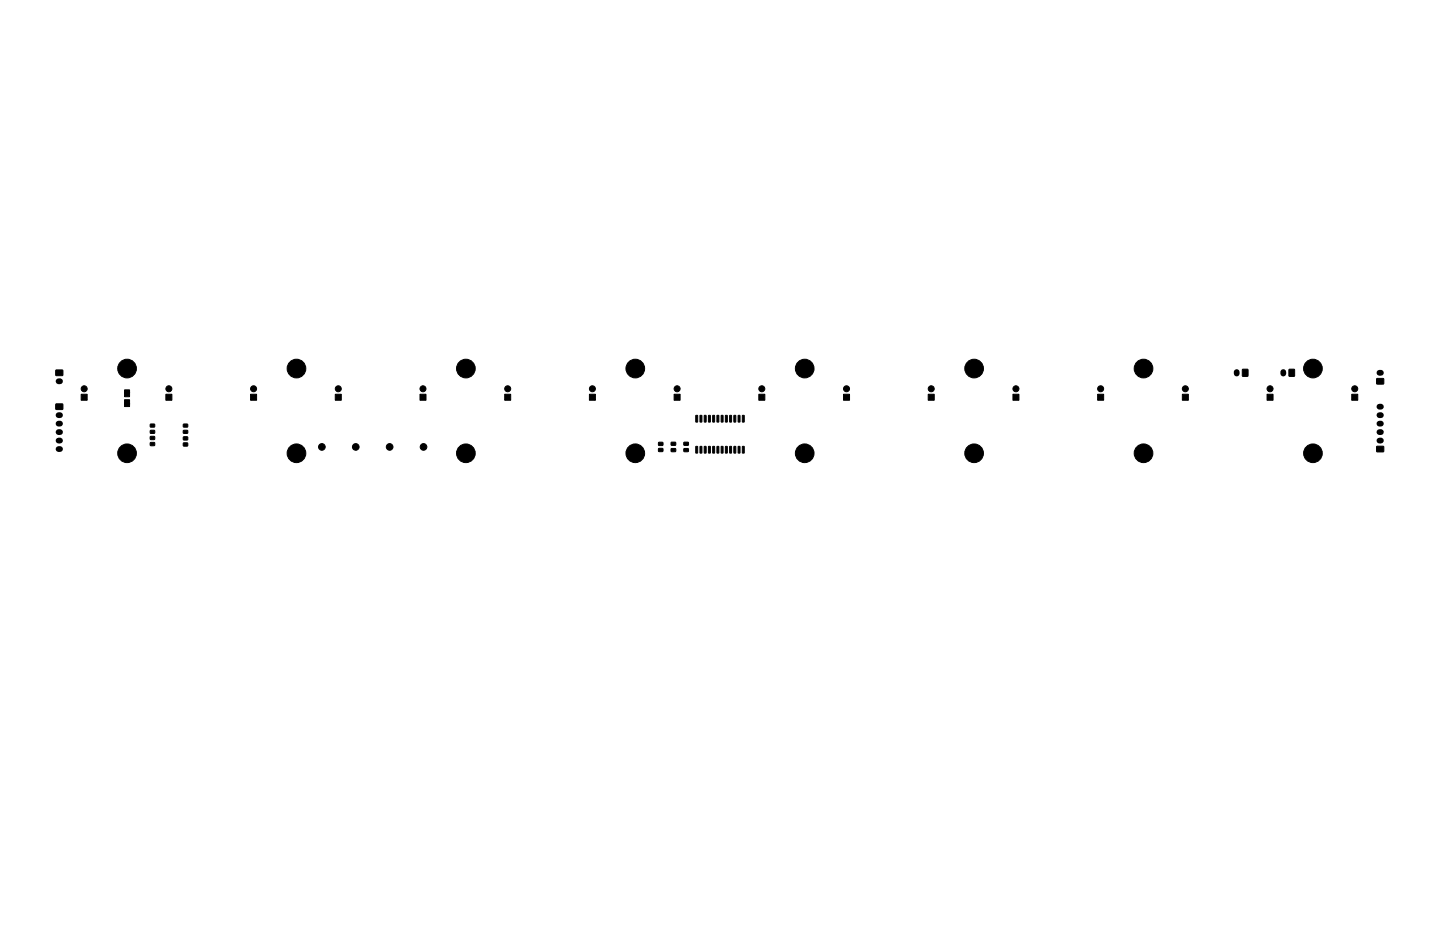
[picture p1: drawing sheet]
<svg xmlns="http://www.w3.org/2000/svg" width="432mm" height="279mm" viewBox="0 0 432 279" stroke-linecap="round" stroke-linejoin="round" font-family="sans-serif">
<g fill="#000" stroke="#000" stroke-width=".3">
<path d="M16.8 111h2v1.6h-2zM24.3 118.2h1.8v1.8h-1.8zM37.3 116.9h1.6v1l-.8 .5-.8-.5zM37.3 117.4h1.6v1.5h-1.6zM49.7 118.2h1.8v1.8h-1.8zM75.1 118.2h1.8v1.8h-1.8zM100.5 118.2h1.8v1.8h-1.8zM125.9 118.2h1.8v1.8h-1.8zM151.3 118.2h1.8v1.8h-1.8zM176.7 118.2h1.8v1.8h-1.8zM202.1 118.2h1.8v1.8h-1.8zM227.5 118.2h1.8v1.8h-1.8z"/>
<path d="M252.9 118.2h1.8v1.8h-1.8zM278.3 118.2h1.8v1.8h-1.8zM303.7 118.2h1.8v1.8h-1.8zM329.1 118.2h1.8v1.8h-1.8zM354.5 118.2h1.8v1.8h-1.8zM372.6 110.7h1.6v2.1h-1.6zM379.9 118.2h1.8v1.8h-1.8zM386.6 110.7h1.5v2.1h-1.5zM405.3 118.2h1.8v1.8h-1.8zM412.8 113.5h2.1v1.6h-2.1zM16.8 121.1h2v1.6h-2zM37.3 120.9l.8-.5 .8 .5v1h-1.6z"/>
<path d="M37.3 119.8h1.6v1.5h-1.6zM45.1 129h1.2l.1 .8-1.2 .1zM45.1 127.2l1.2-.1 .1 .8-1.2 .2zM45.1 130.9l1.2-.1 .1 .9-1.2 .1zM45.1 132.7l1.2-.1 .1 .9-1.2 .1zM55 129h1.2l.1 .8-1.2 .1zM55 127.2l1.2-.1 .1 .8-1.2 .2zM55 131l1.2-.1 .1 .9-1.2 .1zM55 132.8h1.2l.1 .8-1.2 .1zM197.5 134.5l1.2-.1 .1 .9-1.2 .1zM197.5 132.6h1.2l.1 .8-1.2 .2zM201.3 134.5h1.2l.1 .8-1.2 .1z"/>
<path d="M201.3 132.6h1.2l.1 .8-1.2 .1zM205.1 134.5h1.2l.1 .8-1.2 .1zM205.1 132.6h1.2l.1 .8-1.2 .1zM208.7 124.5l.5 .1-.1 1.9h-.5zM208.7 133.8l.5 .1-.1 1.9h-.5zM209.9 124.5l.6 .1-.1 1.9h-.5zM209.9 133.8l.6 .1-.1 1.9h-.5zM211.2 124.5l.5 .1v1.9h-.5zM211.2 133.8l.5 .1v1.9h-.5zM212.5 124.5l.5 .1-.1 1.9h-.5zM212.5 133.8l.5 .1-.1 1.9h-.5zM213.7 124.5l.6 .1-.1 1.9h-.5z"/>
<path d="M213.7 133.8l.6 .1-.1 1.9h-.5zM215 124.5l.6 .1-.1 1.9h-.5zM215 133.8l.6 .1-.1 1.9h-.5zM216.3 124.5l.5 .1-.1 1.9h-.5zM216.3 133.8l.5 .1-.1 1.9h-.5zM217.5 124.5l.6 .1-.1 1.9h-.5zM217.5 133.8l.6 .1-.1 1.9h-.5zM218.8 124.5l.6 .1-.1 1.9h-.5zM218.8 133.8l.6 .1-.1 1.9h-.5zM220.1 124.5l.5 .1v1.9h-.5zM220.1 133.8l.5 .1v1.9h-.5zM221.4 124.5l.5 .1-.1 1.9h-.5z"/>
<path d="M221.4 133.8l.5 .1-.1 1.9h-.5zM222.6 124.5l.6 .1-.1 1.9h-.5zM222.6 133.8l.6 .1-.1 1.9h-.5zM412.8 133.8h2.1v1.6h-2.1z"/>
<circle cx="25.2" cy="116.6" r=".9"/>
<circle cx="38.1" cy="110.5" r="2.8"/>
<circle cx="50.6" cy="116.6" r=".9"/>
<circle cx="76" cy="116.6" r=".9"/>
<circle cx="88.9" cy="110.5" r="2.8"/>
<circle cx="101.4" cy="116.6" r=".9"/>
<circle cx="126.8" cy="116.6" r=".9"/>
<circle cx="139.7" cy="110.5" r="2.8"/>
<circle cx="152.2" cy="116.6" r=".9"/>
<circle cx="177.6" cy="116.6" r=".9"/>
<circle cx="190.5" cy="110.5" r="2.8"/>
<circle cx="203" cy="116.6" r=".9"/>
<circle cx="228.4" cy="116.6" r=".9"/>
<circle cx="241.3" cy="110.5" r="2.8"/>
<circle cx="253.8" cy="116.6" r=".9"/>
<circle cx="279.2" cy="116.6" r=".9"/>
<circle cx="292.1" cy="110.5" r="2.8"/>
<circle cx="304.6" cy="116.6" r=".9"/>
<circle cx="330" cy="116.6" r=".9"/>
<circle cx="342.9" cy="110.5" r="2.8"/>
<circle cx="355.4" cy="116.6" r=".9"/>
<circle cx="380.8" cy="116.6" r=".9"/>
<circle cx="393.7" cy="110.5" r="2.8"/>
<circle cx="406.2" cy="116.6" r=".9"/>
<circle cx="38.1" cy="135.9" r="2.8"/>
<circle cx="88.9" cy="135.9" r="2.8"/>
<circle cx="96.5" cy="134" r="1"/>
<circle cx="106.7" cy="134" r="1"/>
<circle cx="116.8" cy="134" r="1"/>
<circle cx="127" cy="134" r="1"/>
<circle cx="139.7" cy="135.9" r="2.8"/>
<circle cx="190.5" cy="135.9" r="2.8"/>
<circle cx="241.3" cy="135.9" r="2.8"/>
<circle cx="292.1" cy="135.9" r="2.8"/>
<circle cx="342.9" cy="135.9" r="2.8"/>
<circle cx="393.7" cy="135.9" r="2.8"/>
</g>
<g fill="none" stroke="#000" stroke-width="1.7">
<path d="M17.6 114.3h.4M370.8 111.5v.5M384.8 111.5v.5M413.6 111.8h.5M17.6 124.5h.4M17.6 127h.4M17.6 129.5h.4M17.6 132.1h.4M17.6 134.6h.4M413.6 124.5h.5M413.6 127h.5M413.6 129.5h.5"/>
<path d="M413.6 132.1h.5M413.6 121.9h.5"/>
</g>
</svg>
